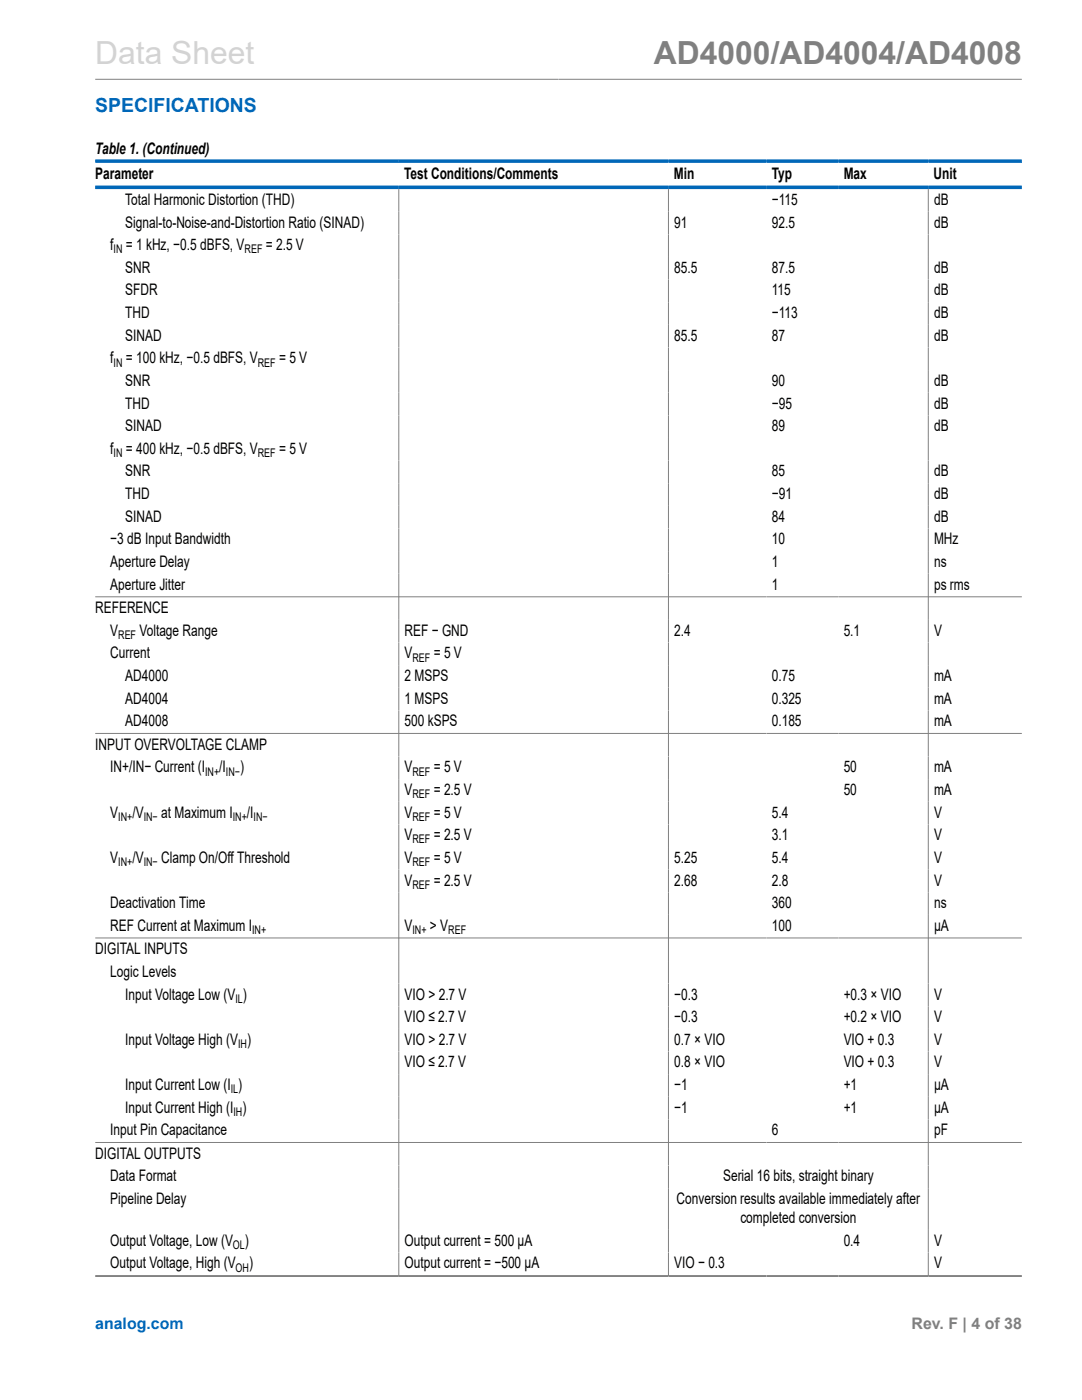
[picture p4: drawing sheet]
<svg xmlns="http://www.w3.org/2000/svg" width="216mm" height="279mm" viewBox="0 0 216 279" stroke-linecap="round" stroke-linejoin="round" font-family="sans-serif">
<defs><g id="words">
<text font-size="6.3" fill="#d3d3d3" x="19" y="12.7">Data Sheet</text>
<text font-size="6.3" fill="#808080" x="130.5" y="12.7">AD4000/AD4004/AD4008</text>
<text font-size="3.9" fill="#0067b8" x="19" y="22.3">SPECIFICATIONS</text>
<g font-size="3.2">
<text x="19" y="30.8">Table 1. (Continued)</text>
<text x="19" y="35.7">Parameter</text>
<text x="80.6" y="35.7">Test Conditions/Comments</text>
<text x="134.4" y="35.7">Min</text>
<text x="154" y="35.7">Typ</text>
<text x="168.3" y="35.7">Max</text>
<text x="186.3" y="35.7">Unit</text>
<text x="25" y="40.9">Total Harmonic Distortion (THD)</text>
<text x="154" y="40.9">−115</text>
<text x="186.4" y="40.9">dB</text>
<text x="25" y="45.4">Signal-to-Noise-and-Distortion Ratio (SINAD)</text>
<text x="134.5" y="45.4">91</text>
<text x="154" y="45.4">92.5</text>
<text x="186.4" y="45.4">dB</text>
<text x="22" y="49.9">f</text>
<text x="25.1" y="49.9">= 1 kHz, −0.5 dBFS, V</text>
<text x="53" y="49.9">= 2.5 V</text>
<text x="25" y="54.5">SNR</text>
<text x="25" y="59">SFDR</text>
<text x="134.5" y="54.5">85.5</text>
<text x="154" y="54.5">87.5</text>
<text x="154" y="59">115</text>
<text x="186.4" y="54.5">dB</text>
<text x="186.4" y="59">dB</text>
<text x="25" y="63.5">THD</text>
<text x="154" y="63.5">−113</text>
<text x="186.4" y="63.5">dB</text>
<text x="25" y="68">SINAD</text>
<text x="134.5" y="68">85.5</text>
<text x="154" y="68">87</text>
<text x="186.4" y="68">dB</text>
<text x="22" y="72.5">f</text>
<text x="25" y="77">SNR</text>
<text x="25.1" y="72.5">= 100 kHz, −0.5 dBFS, V</text>
<text x="55.7" y="72.5">= 5 V</text>
<text x="154" y="77">90</text>
<text x="186.4" y="77">dB</text>
<text x="25" y="81.5">THD</text>
<text x="154" y="81.5">−95</text>
<text x="186.4" y="81.5">dB</text>
<text x="25" y="86.1">SINAD</text>
<text x="154" y="86.1">89</text>
<text x="186.4" y="86.1">dB</text>
<text x="22" y="90.6">f</text>
<text x="25" y="95.1">SNR</text>
<text x="25.1" y="90.6">= 400 kHz, −0.5 dBFS, V</text>
<text x="55.7" y="90.6">= 5 V</text>
<text x="154" y="95.1">85</text>
<text x="186.4" y="95.1">dB</text>
<text x="25" y="99.6">THD</text>
<text x="154" y="99.6">−91</text>
<text x="186.4" y="99.6">dB</text>
<text x="25" y="104.1">SINAD</text>
<text x="154" y="104.1">84</text>
<text x="186.4" y="104.1">dB</text>
<text x="22" y="108.6">−3 dB Input Bandwidth</text>
<text x="22" y="113.2">Aperture Delay</text>
<text x="154" y="108.6">10</text>
<text x="154" y="113.2">1</text>
<text x="186.4" y="108.6">MHz</text>
<text x="186.4" y="113.2">ns</text>
<text x="22" y="117.7">Aperture Jitter</text>
<text x="154" y="117.7">1</text>
<text x="186.4" y="117.7">ps rms</text>
<text x="19" y="122.4">REFERENCE</text>
<text x="22" y="126.9">V</text>
<text x="22" y="131.4">Current</text>
<text x="27.8" y="126.9">Voltage Range</text>
<text x="80.7" y="126.9">REF − GND</text>
<text x="80.7" y="131.4">V</text>
<text x="86.5" y="131.4">= 5 V</text>
<text x="134.5" y="126.9">2.4</text>
<text x="168.3" y="126.9">5.1</text>
<text x="186.4" y="126.9">V</text>
<text x="25" y="135.9">AD4000</text>
<text x="80.7" y="135.9">2 MSPS</text>
<text x="154" y="135.9">0.75</text>
<text x="186.4" y="135.9">mA</text>
<text x="25" y="140.4">AD4004</text>
<text x="80.7" y="140.4">1 MSPS</text>
<text x="154" y="140.4">0.325</text>
<text x="186.4" y="140.4">mA</text>
<text x="19" y="149.6">INPUT OVERVOLTAGE CLAMP</text>
<text x="25" y="144.9">AD4008</text>
<text x="80.7" y="144.9">500 kSPS</text>
<text x="154" y="144.9">0.185</text>
<text x="186.4" y="144.9">mA</text>
<text x="22" y="154.2">IN+/IN− Current (I</text>
<text x="43.8" y="154.2">/I</text>
<text x="47.9" y="154.2">)</text>
<text x="80.7" y="154.2">V</text>
<text x="86.5" y="154.2">= 5 V</text>
<text x="168.3" y="154.2">50</text>
<text x="186.4" y="154.2">mA</text>
<text x="80.7" y="158.7">V</text>
<text x="86.5" y="158.7">= 2.5 V</text>
<text x="168.3" y="158.7">50</text>
<text x="186.4" y="158.7">mA</text>
<text x="22" y="163.2">V</text>
<text x="26.4" y="163.2">/V</text>
<text x="32.2" y="163.2">at Maximum I</text>
<text x="49.3" y="163.2">/I</text>
<text x="80.7" y="163.2">V</text>
<text x="80.7" y="167.7">V</text>
<text x="86.5" y="167.7">= 2.5 V</text>
<text x="86.5" y="163.2">= 5 V</text>
<text x="154" y="167.7">3.1</text>
<text x="154" y="163.2">5.4</text>
<text x="186.4" y="167.7">V</text>
<text x="186.4" y="163.2">V</text>
<text x="22" y="172.2">V</text>
<text x="26.4" y="172.2">/V</text>
<text x="32.2" y="172.2">Clamp On/Off Threshold</text>
<text x="80.7" y="172.2">V</text>
<text x="86.5" y="172.2">= 5 V</text>
<text x="134.5" y="172.2">5.25</text>
<text x="154" y="172.2">5.4</text>
<text x="186.4" y="172.2">V</text>
<text x="80.7" y="176.7">V</text>
<text x="86.5" y="176.7">= 2.5 V</text>
<text x="134.5" y="176.7">2.68</text>
<text x="154" y="176.7">2.8</text>
<text x="186.4" y="176.7">V</text>
<text x="22" y="181.2">Deactivation Time</text>
<text x="22" y="185.8">REF Current at Maximum I</text>
<text x="80.7" y="185.8">V</text>
<text x="85.8" y="185.8">&gt; V</text>
<text x="154" y="181.2">360</text>
<text x="154" y="185.8">100</text>
<text x="186.4" y="181.2">ns</text>
<text x="186.4" y="185.8">µA</text>
<text x="19" y="190.5">DIGITAL INPUTS</text>
<text x="22" y="195">Logic Levels</text>
<text x="25" y="199.5">Input Voltage Low (V )</text>
<text x="80.7" y="199.5">VIO &gt; 2.7 V</text>
<text x="80.7" y="204">VIO ≤ 2.7 V</text>
<text x="134.5" y="199.5">−0.3</text>
<text x="134.5" y="204">−0.3</text>
<text x="168.3" y="199.5">+0.3 × VIO</text>
<text x="168.3" y="204">+0.2 × VIO</text>
<text x="186.4" y="199.5">V</text>
<text x="186.4" y="204">V</text>
<text x="25" y="208.5">Input Voltage High (V )</text>
<text x="80.7" y="208.5">VIO &gt; 2.7 V</text>
<text x="134.5" y="208.5">0.7 × VIO</text>
<text x="168.3" y="208.5">VIO + 0.3</text>
<text x="186.4" y="208.5">V</text>
<text x="80.7" y="213">VIO ≤ 2.7 V</text>
<text x="134.5" y="213">0.8 × VIO</text>
<text x="168.3" y="213">VIO + 0.3</text>
<text x="186.4" y="213">V</text>
<text x="25" y="217.5">Input Current Low (I )</text>
<text x="134.5" y="217.5">−1</text>
<text x="168.3" y="217.5">+1</text>
<text x="186.4" y="217.5">µA</text>
<text x="22" y="226.6">Input Pin Capacitance</text>
<text x="25" y="222.1">Input Current High (I )</text>
<text x="134.5" y="222.1">−1</text>
<text x="154" y="226.6">6</text>
<text x="168.3" y="222.1">+1</text>
<text x="186.4" y="222.1">µA</text>
<text x="186.4" y="226.6">pF</text>
<text x="19" y="231.3">DIGITAL OUTPUTS</text>
<text x="22" y="235.8">Data Format</text>
<text x="144.3" y="235.8">Serial 16 bits, straight binary</text>
<text x="22" y="240.3">Pipeline Delay</text>
<text x="135" y="240.3">Conversion results available immediately after</text>
<text x="147.7" y="244.1">completed conversion</text>
<text x="22" y="248.6">Output Voltage, Low (V</text>
<text x="48.9" y="248.6">)</text>
<text x="80.7" y="248.6">Output current = 500 µA</text>
<text x="168.3" y="248.6">0.4</text>
<text x="186.4" y="248.6">V</text>
<text x="22" y="253.1">Output Voltage, High (V</text>
<text x="49.7" y="253.1">)</text>
<text x="80.7" y="253.1">Output current = −500 µA</text>
<text x="134.5" y="253.1">VIO − 0.3</text>
<text x="186.4" y="253.1">V</text>
</g>
<text font-size="3.2" fill="#0067b8" x="19" y="265.3">analog.com</text>
<text font-size="3.2" fill="#808080" x="181.9" y="265.3">Rev. F | 4 of 38</text>
<g font-size="2.4">
<text x="22.7" y="50.6">IN</text>
<text x="48.8" y="50.6">REF</text>
<text x="22.7" y="73.2">IN</text>
<text x="51.4" y="73.2">REF</text>
<text x="22.7" y="91.2">IN</text>
<text x="51.4" y="91.2">REF</text>
<text x="23.6" y="127.5">REF</text>
<text x="82.3" y="132">REF</text>
<text x="40.9" y="154.8">IN+ IN−</text>
<text x="82.3" y="154.8">REF</text>
<text x="82.3" y="159.3">REF</text>
<text x="23.6" y="163.8">IN+</text>
<text x="28.7" y="163.8">IN−</text>
<text x="46.4" y="163.8">IN+ IN−</text>
<text x="82.3" y="163.8">REF</text>
<text x="23.6" y="172.8">IN+</text>
<text x="28.7" y="172.8">IN−</text>
<text x="82.3" y="168.3">REF</text>
<text x="82.3" y="172.8">REF</text>
<text x="82.3" y="177.4">REF</text>
<text x="50.3" y="186.4">IN+</text>
<text x="82.3" y="186.4">IN+</text>
<text x="89.4" y="186.4">REF</text>
<text x="47" y="200.1">IL</text>
<text x="47.5" y="209.1">IH</text>
<text x="46" y="218.2">IL</text>
<text x="46.6" y="222.7">IH</text>
<text x="46.5" y="249.3">OL</text>
<text x="47" y="253.8">OH</text>
</g>
</g></defs>
<path d="M19 15.8h184.9M79.6 37.7v217M133.4 37.7v217M185.2 37.7v217M19 119.1h184.9M19 146.4h184.9M19 187.2h184.9M19 228h184.9M19 254.6h184.9M19 254.7h184.9" fill="none" stroke="#808080" stroke-width=".2"/>
<path d="M19 32.2h184.9M19 37.4h184.9" fill="none" stroke="#0067b8" stroke-width=".71"/>
<use href="#words"/>
</svg>
